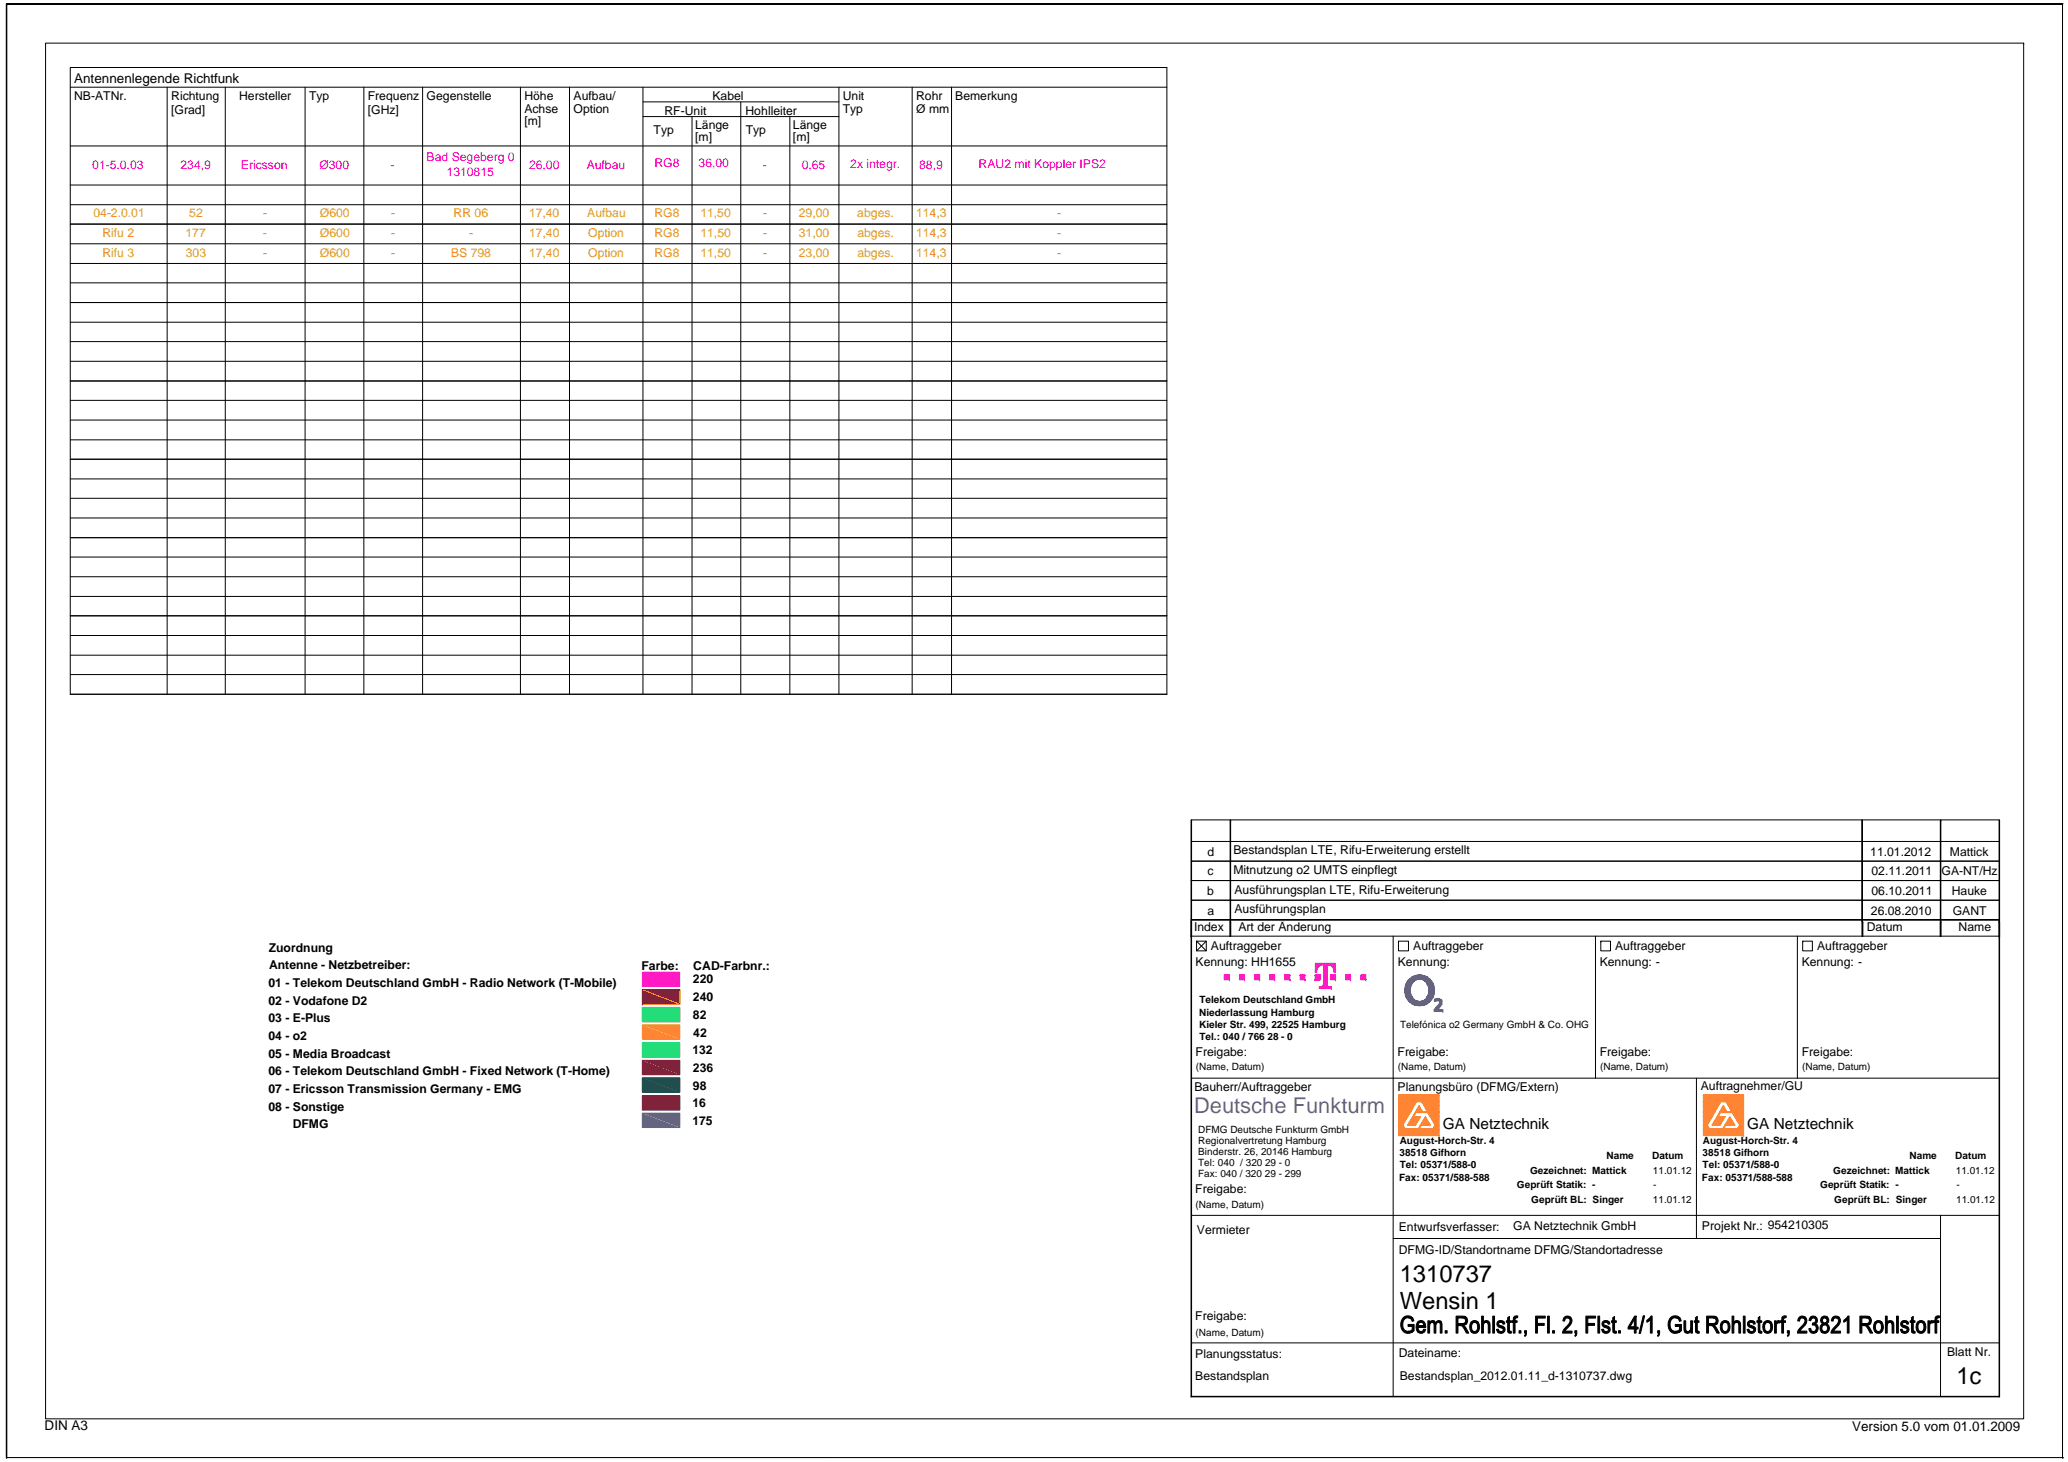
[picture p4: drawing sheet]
<svg xmlns="http://www.w3.org/2000/svg" width="420mm" height="297mm" viewBox="0 0 420 297" stroke-linecap="round" stroke-linejoin="round" font-family="sans-serif">
<defs><g id="words">
<g font-size="4.8">
<text x="284.4" y="260.5">1310737</text>
<text x="284.4" y="265.9">Wensin 1</text>
<text x="397.5" y="281.1">1c</text>
</g>
<text font-size="4.4" fill="#5c5cb8" x="242.6" y="226.2">Deutsche Funkturm</text>
<g font-size="3.1">
<text x="293.1" y="229.4">GA Netztechnik</text>
<text x="355" y="229.4">GA Netztechnik</text>
</g>
<g font-size="2.7">
<text x="15" y="16.8">Antennenlegende Richtfunk</text>
<text x="9.1" y="290.5">DIN A3</text>
<text x="376.3" y="290.6">Version 5.0 vom 01.01.2009</text>
</g>
<g font-size="2.5">
<text x="15" y="20.3">NB-ATNr.</text>
<text x="34.8" y="23.2">[Grad]</text>
<text x="34.8" y="20.3">Richtung</text>
<text x="48.6" y="20.3">Hersteller</text>
<text x="62.8" y="20.3">Typ</text>
<text x="74.7" y="20.3">Frequenz</text>
<text x="74.7" y="23.2">[GHz]</text>
<text x="86.7" y="20.3">Gegenstelle</text>
<text x="106.5" y="22.9">Achse</text>
<text x="106.5" y="20.3">Höhe</text>
<text x="116.5" y="22.9">Option</text>
<text x="116.5" y="20.3">Aufbau/</text>
<text x="135" y="23.3">RF-Unit</text>
<text x="144.7" y="20.3">Kabel</text>
<text x="151.5" y="23.3">Hohlleiter</text>
<text x="171.2" y="22.9">Typ</text>
<text x="171.2" y="20.3">Unit</text>
<text x="186.1" y="22.9">Ø mm</text>
<text x="186.1" y="20.3">Rohr</text>
<text x="194.1" y="20.3">Bemerkung</text>
<text x="106.5" y="25.5">[m]</text>
<text x="132.8" y="27.3">Typ</text>
<text x="141.2" y="28.7">[m]</text>
<text x="141.2" y="26.1">Länge</text>
<text x="151.5" y="27.3">Typ</text>
<text x="161.1" y="28.7">[m]</text>
<text x="161.1" y="26.1">Länge</text>
<text x="245.3" y="173.8">d</text>
<text x="250.6" y="173.6">Bestandsplan LTE, Rifu-Erweiterung erstellt</text>
<text x="380" y="173.8">11.01.2012</text>
<text x="396.2" y="173.8">Mattick</text>
<text x="245.3" y="177.8">c</text>
<text x="250.6" y="177.6">Mitnutzung o2 UMTS einpflegt</text>
<text x="380.2" y="177.8">02.11.2011</text>
<text x="394.4" y="177.8">GA-NT/Hz</text>
<text x="245.3" y="181.8">b</text>
<text x="245.3" y="185.8">a</text>
<text x="250.8" y="185.6">Ausführungsplan</text>
<text x="250.8" y="181.6">Ausführungsplan LTE, Rifu-Erweiterung</text>
<text x="380.1" y="185.8">26.08.2010</text>
<text x="380.2" y="181.8">06.10.2011</text>
<text x="396.6" y="181.8">Hauke</text>
<text x="396.7" y="185.8">GANT</text>
<text x="242.6" y="189.1">Index</text>
<text x="251.6" y="189.1">Art der Änderung</text>
<text x="379.3" y="189.1">Datum</text>
<text x="397.9" y="189.1">Name</text>
<text x="54.6" y="193.3">Zuordnung</text>
<text x="54.7" y="197">Antenne - Netzbetreiber:</text>
<text x="130.3" y="197.1">Farbe:</text>
<text x="140.9" y="197.1">CAD-Farbnr.:</text>
<text x="242.9" y="196.3">Kennung: HH1655</text>
<text x="246" y="193.1">Auftraggeber</text>
<text x="284" y="196.3">Kennung:</text>
<text x="287.1" y="193.1">Auftraggeber</text>
<text x="325" y="196.3">Kennung: -</text>
<text x="328.1" y="193.1">Auftraggeber</text>
<text x="366.1" y="196.3">Kennung: -</text>
<text x="369.2" y="193.1">Auftraggeber</text>
<text x="54.5" y="200.5">01 - Telekom Deutschland GmbH - Radio Network (T-Mobile)</text>
<text x="140.8" y="199.8">220</text>
<text x="140.8" y="203.4">240</text>
<text x="54.5" y="204.1">02 - Vodafone D2</text>
<text x="54.5" y="207.7">03 - E-Plus</text>
<text x="140.8" y="207">82</text>
<text x="54.5" y="211.3">04 - o2</text>
<text x="54.5" y="214.9">05 - Media Broadcast</text>
<text x="140.7" y="214.2">132</text>
<text x="140.9" y="210.6">42</text>
<text x="242.9" y="214.6">Freigabe:</text>
<text x="283.9" y="214.6">Freigabe:</text>
<text x="325" y="214.6">Freigabe:</text>
<text x="366.1" y="214.6">Freigabe:</text>
<text x="54.5" y="218.5">06 - Telekom Deutschland GmbH - Fixed Network (T-Home)</text>
<text x="140.8" y="217.8">236</text>
<text x="140.8" y="221.4">98</text>
<text x="242.7" y="221.6">Bauherr/Auftraggeber</text>
<text x="283.9" y="221.6">Planungsbüro (DFMG/Extern)</text>
<text x="345.5" y="221.5">Auftragnehmer/GU</text>
<text x="54.5" y="222.1">07 - Ericsson Transmission Germany - EMG</text>
<text x="54.5" y="225.7">08 - Sonstige</text>
<text x="140.7" y="225">16</text>
<text x="59.5" y="229.3">DFMG</text>
<text x="140.7" y="228.6">175</text>
<text x="242.9" y="242.4">Freigabe:</text>
<text x="243.2" y="250.8">Vermieter</text>
<text x="284.2" y="250">Entwurfsverfasser:</text>
<text x="307.4" y="250">GA Netztechnik GmbH</text>
<text x="345.8" y="250">Projekt Nr.: 954210305</text>
<text x="284.2" y="254.9">DFMG-ID/Standortname DFMG/Standortadresse</text>
<text x="242.9" y="268.3">Freigabe:</text>
<text x="242.9" y="276">Planungsstatus:</text>
<text x="284.2" y="275.7">Dateiname:</text>
<text x="395.6" y="275.6">Blatt Nr.</text>
<text x="242.9" y="280.4">Bestandsplan</text>
<text x="284.4" y="280.5">Bestandsplan_2012.01.11_d-1310737.dwg</text>
</g>
<g font-size="2.5" fill="#ff00bf">
<text x="18.7" y="34.2">01-5.0.03</text>
<text x="36.7" y="34.2">234,9</text>
<text x="48.9" y="34.2">Ericsson</text>
<text x="64.9" y="34.2">Ø300</text>
<text x="79.4" y="34.2">-</text>
<text x="86.7" y="32.7">Bad Segeberg 0</text>
<text x="90.7" y="35.7">1310815</text>
<text x="107.5" y="34.2">26,00</text>
<text x="119.2" y="34.2">Aufbau</text>
<text x="133" y="33.9">RG8</text>
<text x="141.9" y="33.9">36,00</text>
<text x="155" y="34.2">-</text>
<text x="162.9" y="34.2">0,65</text>
<text x="172.7" y="34.1">2x integr.</text>
<text x="186.8" y="34.2">88,9</text>
<text x="198.8" y="34.2">RAU2 mit Koppler IPS2</text>
</g>
<g font-size="2.5" fill="#dda500">
<text x="19" y="44.2">04-2.0.01</text>
<text x="38.5" y="44.2">52</text>
<text x="53.4" y="44.2">-</text>
<text x="65" y="44.2">Ø600</text>
<text x="79.5" y="44.2">-</text>
<text x="92.2" y="44.2">RR 06</text>
<text x="107.5" y="44.2">17,40</text>
<text x="119.3" y="44.2">Aufbau</text>
<text x="133" y="44.2">RG8</text>
<text x="142.3" y="44.2">11,50</text>
<text x="155.1" y="44.2">-</text>
<text x="162.3" y="44.2">29,00</text>
<text x="174.2" y="44.2">abges.</text>
<text x="186.1" y="44.2">114,3</text>
<text x="214.8" y="44.2">-</text>
<text x="20.8" y="48.2">Rifu 2</text>
<text x="20.8" y="52.2">Rifu 3</text>
<text x="37.7" y="48.2">177</text>
<text x="37.7" y="52.2">303</text>
<text x="53.4" y="48.2">-</text>
<text x="53.4" y="52.2">-</text>
<text x="65" y="48.2">Ø600</text>
<text x="65" y="52.2">Ø600</text>
<text x="79.5" y="48.2">-</text>
<text x="79.5" y="52.2">-</text>
<text x="91.7" y="52.2">BS 798</text>
<text x="95.3" y="48.2">-</text>
<text x="107.5" y="48.2">17,40</text>
<text x="107.5" y="52.2">17,40</text>
<text x="119.5" y="48.2">Option</text>
<text x="119.5" y="52.2">Option</text>
<text x="133" y="48.2">RG8</text>
<text x="133" y="52.2">RG8</text>
<text x="142.3" y="48.2">11,50</text>
<text x="142.3" y="52.2">11,50</text>
<text x="155.1" y="52.2">-</text>
<text x="155.1" y="48.2">-</text>
<text x="162.3" y="52.2">23,00</text>
<text x="162.3" y="48.2">31,00</text>
<text x="174.2" y="48.2">abges.</text>
<text x="174.2" y="52.2">abges.</text>
<text x="186.1" y="48.2">114,3</text>
<text x="186.1" y="52.2">114,3</text>
<text x="214.8" y="52.2">-</text>
<text x="214.8" y="48.2">-</text>
</g>
<g font-size="2">
<text x="243.7" y="203.8">Telekom Deutschland GmbH</text>
<text x="243.6" y="206.4">Niederlassung Hamburg</text>
<text x="243.6" y="208.8">Kieler Str. 499, 22525 Hamburg</text>
<text x="284.4" y="208.8">Telefónica o2 Germany GmbH &amp; Co. OHG</text>
<text x="243.7" y="211.3">Tel.: 040 / 766 28 - 0</text>
<text x="243" y="217.3">(Name, Datum)</text>
<text x="284" y="217.3">(Name, Datum)</text>
<text x="325.1" y="217.3">(Name, Datum)</text>
<text x="366.1" y="217.3">(Name, Datum)</text>
<text x="243.4" y="230.2">DFMG Deutsche Funkturm GmbH</text>
<text x="243.4" y="232.4">Regionalvertretung Hamburg</text>
<text x="284.4" y="232.5">August-Horch-Str. 4</text>
<text x="346" y="232.5">August-Horch-Str. 4</text>
<text x="243.4" y="234.7">Binderstr. 26, 20146 Hamburg</text>
<text x="243.4" y="236.9">Tel: 040 / 320 29 - 0</text>
<text x="243.4" y="239.2">Fax: 040 / 320 29 - 299</text>
<text x="284.3" y="239.9">Fax: 05371/588-588</text>
<text x="284.3" y="234.9">38518 Gifhorn</text>
<text x="284.4" y="237.4">Tel: 05371/588-0</text>
<text x="310.9" y="238.5">Gezeichnet: Mattick</text>
<text x="326.4" y="235.5">Name</text>
<text x="335.7" y="235.5">Datum</text>
<text x="335.8" y="238.6">11.01.12</text>
<text x="345.8" y="239.9">Fax: 05371/588-588</text>
<text x="345.9" y="234.9">38518 Gifhorn</text>
<text x="345.9" y="237.4">Tel: 05371/588-0</text>
<text x="372.5" y="238.5">Gezeichnet: Mattick</text>
<text x="388" y="235.5">Name</text>
<text x="397.2" y="235.5">Datum</text>
<text x="397.4" y="238.6">11.01.12</text>
<text x="242.9" y="245.5">(Name, Datum)</text>
<text x="308.2" y="241.4">Geprüft Statik: -</text>
<text x="311.1" y="244.4">Geprüft BL: Singer</text>
<text x="335.8" y="244.5">11.01.12</text>
<text x="335.9" y="241.5">-</text>
<text x="369.8" y="241.4">Geprüft Statik: -</text>
<text x="372.7" y="244.4">Geprüft BL: Singer</text>
<text x="397.4" y="244.5">11.01.12</text>
<text x="397.5" y="241.5">-</text>
<text x="242.9" y="271.4">(Name, Datum)</text>
</g>
</g></defs>
<g fill="#000">
<path d="M242 187.3h.1zM249.9 187.3h.1zM378.3 187.3h.1zM394.2 187.3h.1zM406.2 187.3h.1z"/>
<path d="M242 190.2h.1z" fill-rule="evenodd"/>
<path d="M242 190.2h.1z" fill-rule="evenodd"/>
<path d="M249.9 190.2h.1z" fill-rule="evenodd"/>
<path d="M249.9 190.2h.1z" fill-rule="evenodd"/>
<path d="M378.3 190.2h.1z" fill-rule="evenodd"/>
<path d="M378.3 190.2h.1z" fill-rule="evenodd"/>
<path d="M394.2 190.2h.1z" fill-rule="evenodd"/>
<path d="M394.2 190.2h.1z" fill-rule="evenodd"/>
<path d="M406.2 190.2h.1z" fill-rule="evenodd"/>
</g>
<g fill="none" stroke="#000" stroke-width=".2">
<path d="M242 187.3h.1v2.9h-.1zM242 190.2h.1v93.6h-.1zM242 187.3v96.5M242.1 190.2h.1M242 190.2h164.2M242.1 187.3h.1M243.1 191.2h2v2h-2zM243.1 191.2h.1M249.9 190.2h.1M249.9 187.3h.1v2.9h-.1zM249.9 187.3h.1M250 187.3h.1"/>
<path d="M250 187.3v2.9M283.1 190.2v93.6M284.1 191.2h2.1v2h-2.1zM284.1 191.2h.1M324.2 190.2v28.9M325.2 191.2h2v2h-2zM325.2 191.2h.1M365.2 190.2v28.9M366.3 191.2h1.9v2h-1.9zM366.3 191.2h.1M378.3 187.3h.1v2.9h-.1zM378.3 190.2h.1"/>
<path d="M378.4 187.3h-.1M378.4 187.3h.1M378.4 187.3v2.9M394.2 187.3h.1v2.9h-.1zM394.2 190.2h.1M394.2 187.3l.1 2.9M394.3 187.3h.1M406.2 190.2h.1v93.6h-.1zM406.2 187.3h.1v2.9h-.1zM406.2 190.2h.1M406.2 187.3l.1 96.5M406.2 187.3h.1"/>
<path d="M242 219.1h164.2M344.7 219.1v32.5M242 246.9h164.2M283.1 251.6h111.2M394.3 246.9v36.9M242 272.8h164.2M242 283.7h164.2v.1h-164.2zM242 283.7h164.2"/>
</g>
<g fill="#000" stroke="#000" stroke-width=".2">
<path d="M285 267.8a1.36 1.36 0 0 1 2-.1h-.9a1.48 1.48 0 0 0-.7 2.6l.5 .2 1.1 .1a1.59 1.59 0 0 1-1.9-.1 1.59 1.59 0 0 1-.5-1.8z" fill-rule="evenodd"/>
<path d="M286.1 267.7h.9l.3 .7-.4 .1-.1-.4z" fill-rule="evenodd"/>
<path d="M286.1 269.1h1.2v1.3l-.3 .2-.9-.1 .8-.3v-.7h-.8z" fill-rule="evenodd"/>
<path d="M288 268.6h.7l-.4 .2-.2 .6 1.6 .1v.1v.1h-1.6l.2 .6 .4 .3h-.7a1.82 1.82 0 0 1 0-2z" fill-rule="evenodd"/>
<path d="M288 268.6a.96 .96 0 0 1 1.1-.2 .96 .96 0 0 1 .6 1.1l-1.6-.1h1.2l-.1-.5-.4-.3z" fill-rule="evenodd"/>
<path d="M288 270.6h.7l.4-.2 .2-.4 .4 .1a.96 .96 0 0 1-.7 .8 .96 .96 0 0 1-1-.3z" fill-rule="evenodd"/>
<path d="M290.1 268.4h.3v.3l.3 .1-.2 .7v1.3h-.4z" fill-rule="evenodd"/>
<path d="M290.7 268.4l.4-.1 .4 .1-.8 .4-.3-.1z" fill-rule="evenodd"/>
<path d="M291 268.6l.5-.2 .2 .3-.4 .1z" fill-rule="evenodd"/>
<path d="M291.3 268.8l.4-.1 .3-.3 .3-.1 .5 .2-.9 .3-.2 .4v1.6h-.3z" fill-rule="evenodd"/>
<path d="M292.2 268.6l.6-.1 .2 .4v1.9h-.4v-1.9z" fill-rule="evenodd"/>
<path d="M293.6 270.4h.4v.4h-.4z" fill-rule="evenodd"/>
<path d="M295.8 267.4l1.9 .1-.6 .3h-.9v1.1l1.8 .1a2.1 2.1 0 0 1-1.8 .3v1.5h-.4z" fill-rule="evenodd"/>
<path d="M296.7 269.3h.7l.2 .2 .8 1.3h-.5l-.6-1.1-.4-.4z" fill-rule="evenodd"/>
<path d="M297.1 267.8l.6-.3 .4 .3a1.07 1.07 0 0 1-.1 1.2l-1.8-.1h1.3l.2-.3 .1-.3-.2-.4z" fill-rule="evenodd"/>
<path d="M298.9 268.6a.95 .95 0 0 1 1.4 0h-.7a1.03 1.03 0 0 0-.6 1 1.03 1.03 0 0 0 .6 1h-.7l-.2-.4v-1.1z" fill-rule="evenodd"/>
<path d="M299.6 268.6h.7a1.45 1.45 0 0 1-.7 2.3l-.4-.1-.3-.2h.7a1.05 1.05 0 0 0 .6-1 1.05 1.05 0 0 0-.6-1z" fill-rule="evenodd"/>
<path d="M301 267.4h.4v1.2h.5l-.5 .4v1.8h-.4z" fill-rule="evenodd"/>
<path d="M301.4 268.6a.74 .74 0 0 1 1.3 .1v2.1h-.3l-.1-2z" fill-rule="evenodd"/>
<path d="M303.3 267.4h.3v3.4h-.3z" fill-rule="evenodd"/>
<path d="M304 270.1l.4-.1 .2 .4 .4 .2-.7 .1z" fill-rule="evenodd"/>
<path d="M304.3 268.5l.3-.2a.89 .89 0 0 1 1 .3l-1 .1-.1 .3a.95 .95 0 0 0 .9 .5 .83 .83 0 0 1 .2 1.2 .83 .83 0 0 1-1.3 0l1-.3 .1-.2-.1-.3-.3-.1a.85 .85 0 0 1-.8-1.1z" fill-rule="evenodd"/>
<path d="M304.9 268.6h.7l.1 .4h-.3l-.2-.2z" fill-rule="evenodd"/>
<path d="M306.3 267.7l.4-.2v.9h.3v.3h-.3v1.7l.2 .1-.5 .1-.1-1.9h-.3v-.3h.3z" fill-rule="evenodd"/>
<path d="M306.4 270.6l.6-.1 .1 .3h-.6z" fill-rule="evenodd"/>
<path d="M307.5 267.7h.6l-.2 .1-.1 .6h.4v.3h-.4v2.1h-.3v-2.1h-.4v-.3h.4z" fill-rule="evenodd"/>
<path d="M307.7 267.4h.7l-.1 .3h-.8z" fill-rule="evenodd"/>
<path d="M308.6 270.4h.4v.4h-.4z" fill-rule="evenodd"/>
<path d="M309.7 270.4h.4v.9l-.3 .2-.1-.1 .3-.6h-.3z" fill-rule="evenodd"/>
<path d="M312 267.4h2v.4h-1.6v1.1h1.3v.4h-1.3v1.5h-.4z" fill-rule="evenodd"/>
<path d="M314.4 267.4h.4v3.4h-.4z" fill-rule="evenodd"/>
<path d="M315.4 270.4h.4v.4h-.4z" fill-rule="evenodd"/>
<path d="M317.8 267.6a.97 .97 0 0 1 1.3 .1l-1 .2-.2 .5h-.4z" fill-rule="evenodd"/>
<path d="M318.5 267.7h.6a1.52 1.52 0 0 1-.6 2.1l-.5 .6h1.4v.4h-2l.3-.6 1.1-1.3 .2-.5-.1-.5z" fill-rule="evenodd"/>
<path d="M320 270.4h.4l-.1 .9-.3 .2-.1-.1 .3-.6h-.2z" fill-rule="evenodd"/>
<path d="M322.2 267.4h2v.4h-1.6v1.1h1.4v.4h-1.4v1.5h-.4z" fill-rule="evenodd"/>
<path d="M324.6 267.4h.4v3.4h-.4z" fill-rule="evenodd"/>
<path d="M325.4 270.1l.4-.1 .1 .4 .4 .2-.6 .1z" fill-rule="evenodd"/>
<path d="M325.7 268.5l.2-.2a.89 .89 0 0 1 1.1 .3l-1.1 .1-.1 .3a.94 .94 0 0 0 .9 .5 .82 .82 0 0 1 .2 1.2 .82 .82 0 0 1-1.2 0l1-.3 .1-.2-.1-.3-.4-.1a.85 .85 0 0 1-.8-1.1z" fill-rule="evenodd"/>
<path d="M326.3 268.6h.7l.1 .4h-.4l-.1-.2z" fill-rule="evenodd"/>
<path d="M327.7 267.7l.3-.2v.9h.4v.3h-.4v1.7l.2 .1-.5 .1v-1.9h-.3v-.3h.3z" fill-rule="evenodd"/>
<path d="M327.7 270.6l.7-.1v.3h-.5z" fill-rule="evenodd"/>
<path d="M328.8 270.4h.4v.4h-.4z" fill-rule="evenodd"/>
<path d="M332.1 267.4h.3l-1.3 2.2h1.7v.4h-.4v.8h-.3v-.8h-1.3v-.4z" fill-rule="evenodd"/>
<path d="M332.4 267.4v2.2h-1.3h1v-1.5z" fill-rule="evenodd"/>
<path d="M333.9 267.3h.2l-.8 3.6h-.3z" fill-rule="evenodd"/>
<path d="M334.6 268.2l.4-.2 .3 .1-.7 .5z" fill-rule="evenodd"/>
<path d="M335.4 267.4h.3v3.4h-.4v-2.7l-.3-.1z" fill-rule="evenodd"/>
<path d="M336.8 270.4h.4l-.1 .9-.2 .2-.1-.1 .2-.6h-.2z" fill-rule="evenodd"/>
<path d="M339.5 267.7a1.38 1.38 0 0 1 1.8 0h-.9a1.46 1.46 0 0 0-1.1 1.3 1.46 1.46 0 0 0 .9 1.5l1.1 .1a1.5 1.5 0 0 1-1.6 .1 1.5 1.5 0 0 1-.8-1.4l.2-1.2z" fill-rule="evenodd"/>
<path d="M340.4 267.7h.9l.3 .7-.4 .1a.87 .87 0 0 0-.8-.8z" fill-rule="evenodd"/>
<path d="M340.4 269.1h1.2v1.3l-.3 .2-.9-.1 .8-.3v-.7h-.8z" fill-rule="evenodd"/>
<path d="M342.1 268.4h.4v1.8l.4 .4h-.6l-.2-.3z" fill-rule="evenodd"/>
<path d="M342.3 270.6l1.2-.1a.73 .73 0 0 1-1.2 .1z" fill-rule="evenodd"/>
<path d="M343.5 268.4h.4v2.4h-.4v-.3l-.3-.1 .2-.2 .1-.5z" fill-rule="evenodd"/>
<path d="M344.5 267.7l.3-.2v.9h.4v.3h-.4l.1 1.7 .1 .1-.5 .1v-1.9h-.3v-.3h.3z" fill-rule="evenodd"/>
<path d="M344.5 270.6l.7-.1 .1 .3h-.6z" fill-rule="evenodd"/>
<path d="M346.7 267.4l1.9 .1-.5 .3h-1v1.1l1.8 .1a2.1 2.1 0 0 1-1.8 .3v1.5h-.4z" fill-rule="evenodd"/>
<path d="M347.6 269.3h.7l.2 .2 .8 1.3h-.5l-.6-1.1-.4-.4z" fill-rule="evenodd"/>
<path d="M348.1 267.8l.5-.3 .4 .3a1.07 1.07 0 0 1-.1 1.2l-1.8-.1h1.3l.2-.3 .1-.3-.2-.4z" fill-rule="evenodd"/>
<path d="M349.8 268.6a.93 .93 0 0 1 1.4 0h-.7a1.03 1.03 0 0 0-.6 1 1.03 1.03 0 0 0 .6 1h-.7l-.2-.4v-1.1z" fill-rule="evenodd"/>
<path d="M350.5 268.6h.7a1.42 1.42 0 0 1-.7 2.3l-.7-.3h.7a1.05 1.05 0 0 0 .6-1 1.05 1.05 0 0 0-.6-1z" fill-rule="evenodd"/>
<path d="M351.9 267.4h.4v1.2h.5l-.5 .4v1.8h-.4z" fill-rule="evenodd"/>
<path d="M352.3 268.6a.76 .76 0 0 1 1.3 .1v2.1h-.3l-.1-2z" fill-rule="evenodd"/>
<path d="M354.2 267.4h.4v3.4h-.4z" fill-rule="evenodd"/>
<path d="M355 270.1l.3-.1 .2 .4 .4 .2-.7 .1z" fill-rule="evenodd"/>
<path d="M355.3 268.5l.2-.2a.89 .89 0 0 1 1 .3l-1 .1-.1 .3a.94 .94 0 0 0 .9 .5 .82 .82 0 0 1 .2 1.2 .82 .82 0 0 1-1.3 0l1-.3 .2-.2-.2-.3-.3-.1a.79 .79 0 0 1-.8-.5 .79 .79 0 0 1 .2-.8z" fill-rule="evenodd"/>
<path d="M355.8 268.6h.7l.1 .4h-.3l-.2-.2z" fill-rule="evenodd"/>
<path d="M357.2 267.7l.4-.2v.9h.3v.3h-.3v1.7l.2 .1-.5 .1-.1-1.9h-.3v-.3h.3z" fill-rule="evenodd"/>
<path d="M357.3 270.6l.6-.1 .1 .3h-.6z" fill-rule="evenodd"/>
<path d="M358.5 268.6a.95 .95 0 0 1 1.4 0h-.8a1.03 1.03 0 0 0-.6 1 1.03 1.03 0 0 0 .6 1h-.7l-.2-.4v-1.1z" fill-rule="evenodd"/>
<path d="M359.1 268.6h.8a1.43 1.43 0 0 1-.8 2.3l-.7-.3h.7a1.05 1.05 0 0 0 .7-1 1.05 1.05 0 0 0-.7-1z" fill-rule="evenodd"/>
<path d="M360.5 268.4h.4v.3h.4l-.3 .3-.1 1.8h-.4z" fill-rule="evenodd"/>
<path d="M361.1 268.4l.2-.1 .4 .1-.1 .4-.7-.1z" fill-rule="evenodd"/>
<path d="M362 267.7h.7l-.3 .1v.6h.4v.3h-.4v2.1h-.4v-2.1h-.3v-.3h.3z" fill-rule="evenodd"/>
<path d="M362.2 267.4h.7v.3h-.9z" fill-rule="evenodd"/>
<path d="M363.1 270.4h.4v.9l-.3 .2-.1-.1 .3-.6h-.3z" fill-rule="evenodd"/>
<path d="M365.5 267.6a.97 .97 0 0 1 1.4 .1l-1.1 .2-.2 .5h-.4z" fill-rule="evenodd"/>
<path d="M366.2 267.7h.7a1.51 1.51 0 0 1-.7 2.1l-.5 .6h1.4v.4h-1.9a5.2 5.2 0 0 1 1.4-2l.1-.5-.1-.4z" fill-rule="evenodd"/>
<path d="M367.8 267.6l.6 .1-.3 .2-.2 .5-.4-.1z" fill-rule="evenodd"/>
<path d="M367.5 269.9h.4l.1 .4 .4 .3h.7a.93 .93 0 0 1-1 .2 .93 .93 0 0 1-.6-.9z" fill-rule="evenodd"/>
<path d="M368.2 268.8l.7 .2-.7 .2z" fill-rule="evenodd"/>
<path d="M367.8 267.6a.86 .86 0 0 1 1.3 .1 .86 .86 0 0 1-.2 1.3l-.6-.2 .4-.1 .2-.4-.1-.4z" fill-rule="evenodd"/>
<path d="M368.5 269.2l.4-.2 .4 .3a1.19 1.19 0 0 1-.2 1.3h-.7l.4-.2a.85 .85 0 0 0 .1-1.1z" fill-rule="evenodd"/>
<path d="M369.9 269.3l.3-.3 .5 .2-.4 .2a.78 .78 0 0 0 .1 1.1l.3 .1h-.7a1.23 1.23 0 0 1-.1-1.3z" fill-rule="evenodd"/>
<path d="M370.1 267.6a.87 .87 0 0 1 1.2 0l-.9 .3-.1 .3 .1 .4 .3 .2a1.02 1.02 0 0 1 .9 1.4 1.02 1.02 0 0 1-1.6 .4l1.1-.2a.85 .85 0 0 0 .1-1l-1-.4h.1a.83 .83 0 0 1-.2-1.4z" fill-rule="evenodd"/>
<path d="M370.7 267.7l.6-.1a.86 .86 0 0 1-.2 1.4l-.4-.2 .4-.2 .1-.3-.1-.4z" fill-rule="evenodd"/>
<path d="M372.4 267.6a.97 .97 0 0 1 1.3 .1l-1.1 .2-.2 .5h-.3z" fill-rule="evenodd"/>
<path d="M373 267.7h.7a1.52 1.52 0 0 1-.6 2.1l-.6 .6h1.4v.4h-1.9l.2-.6 1.2-1.3 .2-.5-.2-.5z" fill-rule="evenodd"/>
<path d="M374.6 268.2l.4-.2 .3 .1-.7 .5z" fill-rule="evenodd"/>
<path d="M375.4 267.4h.3v3.4h-.4v-2.7l-.3-.1z" fill-rule="evenodd"/>
<path d="M377.9 267.4l1.9 .1-.6 .3h-.9v1.1l1.7 .1a2.08 2.08 0 0 1-1.7 .3v1.5h-.4z" fill-rule="evenodd"/>
<path d="M378.7 269.3h.7l.2 .2 .9 1.3h-.5l-.7-1.1-.4-.4z" fill-rule="evenodd"/>
<path d="M379.2 267.8l.6-.3 .3 .3a1.07 1.07 0 0 1-.1 1.2l-1.7-.1h1.2l.2-.3 .1-.3-.1-.4z" fill-rule="evenodd"/>
<path d="M381 268.6a.95 .95 0 0 1 1.4 0h-.8a1.03 1.03 0 0 0-.6 1 1.03 1.03 0 0 0 .6 1h-.7a1.86 1.86 0 0 1 .1-2z" fill-rule="evenodd"/>
<path d="M381.6 268.6h.8a1.45 1.45 0 0 1-.7 2.3l-.5-.1-.3-.2h.7a1.05 1.05 0 0 0 .7-1 1.05 1.05 0 0 0-.7-1z" fill-rule="evenodd"/>
<path d="M383.1 267.4h.3v1.2h.6l-.5 .4-.1 1.8h-.3z" fill-rule="evenodd"/>
<path d="M383.4 268.6a.74 .74 0 0 1 1.3 .1l.1 2.1h-.4l-.1-2z" fill-rule="evenodd"/>
<path d="M385.3 267.4h.4v3.4h-.4z" fill-rule="evenodd"/>
<path d="M386.1 270.1l.3-.1 .2 .4 .4 .2-.6 .1z" fill-rule="evenodd"/>
<path d="M386.4 268.5l.2-.2a.89 .89 0 0 1 1.1 .3l-1.1 .1-.1 .3a.86 .86 0 0 0 .9 .5 .83 .83 0 0 1 .2 1.2 .83 .83 0 0 1-1.2 0l1-.3 .1-.2-.1-.3-.4-.1a.85 .85 0 0 1-.8-1.1z" fill-rule="evenodd"/>
<path d="M387 268.6h.7l.1 .4h-.4l-.1-.2z" fill-rule="evenodd"/>
<path d="M388.4 267.7l.3-.2v.9h.4v.3h-.4v1.7l.2 .1-.5 .1v-1.9h-.3v-.3h.3z" fill-rule="evenodd"/>
<path d="M388.4 270.6l.7-.1v.3h-.6z" fill-rule="evenodd"/>
<path d="M389.6 268.6a.93 .93 0 0 1 1.4 0h-.7a1.05 1.05 0 0 0-.6 1 1.05 1.05 0 0 0 .6 1h-.7a1.81 1.81 0 0 1 0-2z" fill-rule="evenodd"/>
<path d="M390.3 268.6h.7a1.45 1.45 0 0 1-.7 2.3l-.4-.1-.3-.2h.7a1.05 1.05 0 0 0 .6-1 1.05 1.05 0 0 0-.6-1z" fill-rule="evenodd"/>
<path d="M391.7 268.4h.3v.3h.5l-.4 .3v1.8h-.4z" fill-rule="evenodd"/>
<path d="M392.2 268.4l.3-.1 .3 .1-.1 .4-.7-.1z" fill-rule="evenodd"/>
<path d="M393.2 267.7h.6l-.2 .1-.1 .6h.4v.3h-.4v2.1h-.4v-2.1h-.3v-.3h.3z" fill-rule="evenodd"/>
<path d="M393.4 267.4h.7l-.1 .3h-.8z" fill-rule="evenodd"/>
</g>
<path d="M284.2 222.5h8.2zM284.2 222.5h8.2" fill="none" stroke="#ff7e00" stroke-width=".2"/>
<g fill="#ff7e00">
<path d="M284.2 222.5l8.2 1.3h-8.2z"/>
<path d="M284.2 222.5h8.2v1.3z"/>
</g>
<path d="M284.2 222.5h8.2v1.3h-8.2zM284.2 223.8h.1" fill="none" stroke="#ff7e00" stroke-width=".2"/>
<path d="M287.8 223.8h1z" fill="#ff7e00"/>
<path d="M287.8 223.8h1z" fill="none" stroke="#ff7e00" stroke-width=".2"/>
<g fill="#ff7e00">
<path d="M284.2 223.8l3.2 .8h-3.2z"/>
<path d="M284.2 223.8h3.6l-.4 .8z"/>
</g>
<path d="M284.2 223.8h3.6l-.4 .8h-3.2z" fill="none" stroke="#ff7e00" stroke-width=".2"/>
<g fill="#ff7e00">
<path d="M288.8 223.8l3.6 .8h-3.1z"/>
<path d="M288.8 223.8h3.6v.8z"/>
</g>
<path d="M288.8 223.8h3.6v.8h-3.1z" fill="none" stroke="#ff7e00" stroke-width=".2"/>
<g fill="#ff7e00">
<path d="M284.2 224.6l2.5 1.2h-2.5z"/>
<path d="M284.2 224.6h3.2l-.7 1.2z"/>
</g>
<path d="M284.2 224.6h3.2l-.7 1.2h-2.5z" fill="none" stroke="#ff7e00" stroke-width=".2"/>
<path d="M288.3 224.6l.7 1.2h-1.4z" fill="#ff7e00"/>
<path d="M288.3 224.6l.7 1.2h-1.4z" fill="none" stroke="#ff7e00" stroke-width=".2"/>
<g fill="#ff7e00">
<path d="M289.3 224.6l3.1 1.2h-2.4z"/>
<path d="M289.3 224.6h3.1v1.2z"/>
</g>
<path d="M289.3 224.6h3.1v1.2h-2.4z" fill="none" stroke="#ff7e00" stroke-width=".2"/>
<path d="M289 225.8h1z" fill="#ff7e00"/>
<path d="M284.2 225.9h2.5M284.2 225.8h2.5l-.2 .2h-2.3zM287.5 225.9h4.9M287.6 225.8h4.8v.2h-4.9zM287.7 226h2.3zM287.7 226h2.3M289 225.8h1z" fill="none" stroke="#ff7e00" stroke-width=".2"/>
<g fill="#ff7e00">
<path d="M284.2 226l1.8 .9h-1.8z"/>
<path d="M284.2 226h2.3l-.5 .9z"/>
</g>
<path d="M284.2 226h2.3l-.5 .9h-1.8z" fill="none" stroke="#ff7e00" stroke-width=".2"/>
<g fill="#ff7e00">
<path d="M287.5 226l-.3 .9h-.2z"/>
<path d="M287.5 226h.2l-.5 .9z"/>
</g>
<path d="M287.5 226h.2l-.5 .9h-.2z" fill="none" stroke="#ff7e00" stroke-width=".2"/>
<g fill="#ff7e00">
<path d="M290 226l2.4 .9h-1.9z"/>
<path d="M290 226h2.4v.9z"/>
</g>
<path d="M290 226h2.4v.9h-1.9z" fill="none" stroke="#ff7e00" stroke-width=".2"/>
<path d="M287.2 226.9h1.4z" fill="#ff7e00"/>
<path d="M287.2 226.9h1.4z" fill="none" stroke="#ff7e00" stroke-width=".2"/>
<g fill="#ff7e00">
<path d="M284.2 226.9l.8 1.7h-.8z"/>
<path d="M284.2 226.9h1.8l-1 1.7z"/>
</g>
<path d="M284.2 226.9h1.8l-1 1.7h-.8z" fill="none" stroke="#ff7e00" stroke-width=".2"/>
<g fill="#ff7e00">
<path d="M287 226.9l.6 1.7h-1.6z"/>
<path d="M287 226.9h1.6l-1 1.7z"/>
</g>
<path d="M287 226.9h1.6l-1 1.7h-1.6z" fill="none" stroke="#ff7e00" stroke-width=".2"/>
<path d="M289.6 226.9l1 1.7h-2z" fill="#ff7e00"/>
<path d="M289.6 226.9l1 1.7h-2z" fill="none" stroke="#ff7e00" stroke-width=".2"/>
<g fill="#ff7e00">
<path d="M290.5 226.9l1.9 1.7h-.8z"/>
<path d="M290.5 226.9h1.9v1.7z"/>
</g>
<path d="M290.5 226.9h1.9v1.7h-.8z" fill="none" stroke="#ff7e00" stroke-width=".2"/>
<path d="M286 228.6h1.6z" fill="#ff7e00"/>
<path d="M286 228.6h1.6z" fill="none" stroke="#ff7e00" stroke-width=".2"/>
<path d="M288.8 228.6h1.8z" fill="#ff7e00"/>
<path d="M288.8 228.6h1.8z" fill="none" stroke="#ff7e00" stroke-width=".2"/>
<g fill="#ff7e00">
<path d="M284.2 228.6l1.3 .8h-1.3z"/>
<path d="M284.2 228.6h.8l.5 .8z"/>
</g>
<path d="M284.2 228.6h.8l.5 .8h-1.3z" fill="none" stroke="#ff7e00" stroke-width=".2"/>
<g fill="#ff7e00">
<path d="M288.6 228.6l-.3 .8h-.2z"/>
<path d="M288.6 228.6h.2l-.5 .8z"/>
</g>
<path d="M288.6 228.6h.2l-.5 .8h-.2z" fill="none" stroke="#ff7e00" stroke-width=".2"/>
<g fill="#ff7e00">
<path d="M291.6 228.6l.8 .8h-1.3z"/>
<path d="M291.6 228.6h.8v.8z"/>
</g>
<path d="M284.2 230.7h8.2M285.5 229.4h2.6zM285.5 229.4h2.6M288.3 229.4h2.8zM288.3 229.4h2.8M291.6 228.6h.8v.8h-1.3z" fill="none" stroke="#ff7e00" stroke-width=".2"/>
<g fill="#ff7e00">
<path d="M284.2 229.4l8.2 1.3h-8.2z"/>
<path d="M284.2 229.4h8.2v1.3z"/>
</g>
<path d="M284.2 229.4h8.2v1.3h-8.2zM292.4 230.7h.1M346.1 222.5h8.2zM346.1 222.5h8.2" fill="none" stroke="#ff7e00" stroke-width=".2"/>
<g fill="#ff7e00">
<path d="M346.1 222.5l8.2 1.3h-8.2z"/>
<path d="M346.1 222.5h8.2v1.3z"/>
</g>
<path d="M346.1 222.5h8.2v1.3h-8.2zM346.1 223.8h.1" fill="none" stroke="#ff7e00" stroke-width=".2"/>
<path d="M349.7 223.8h.9z" fill="#ff7e00"/>
<path d="M349.7 223.8h.9z" fill="none" stroke="#ff7e00" stroke-width=".2"/>
<g fill="#ff7e00">
<path d="M346.1 223.8l3.1 .8h-3.1z"/>
<path d="M346.1 223.8h3.6l-.5 .8z"/>
</g>
<path d="M346.1 223.8h3.6l-.5 .8h-3.1z" fill="none" stroke="#ff7e00" stroke-width=".2"/>
<g fill="#ff7e00">
<path d="M350.6 223.8l3.7 .8h-3.2z"/>
<path d="M350.6 223.8h3.7v.8z"/>
</g>
<path d="M350.6 223.8h3.7v.8h-3.2z" fill="none" stroke="#ff7e00" stroke-width=".2"/>
<g fill="#ff7e00">
<path d="M346.1 224.6l2.4 1.2h-2.4z"/>
<path d="M346.1 224.6h3.1l-.7 1.2z"/>
</g>
<path d="M346.1 224.6h3.1l-.7 1.2h-2.4z" fill="none" stroke="#ff7e00" stroke-width=".2"/>
<path d="M350.1 224.6l.7 1.2h-1.4z" fill="#ff7e00"/>
<path d="M350.1 224.6l.7 1.2h-1.4z" fill="none" stroke="#ff7e00" stroke-width=".2"/>
<g fill="#ff7e00">
<path d="M351.1 224.6l3.2 1.2h-2.5z"/>
<path d="M351.1 224.6h3.2v1.2z"/>
</g>
<path d="M351.1 224.6h3.2v1.2h-2.5z" fill="none" stroke="#ff7e00" stroke-width=".2"/>
<path d="M350.8 225.8h1z" fill="#ff7e00"/>
<path d="M346.1 225.9h2.4M346.1 225.8h2.4l-.2 .2h-2.2zM349.3 225.9h5M349.4 225.8h4.9v.2h-5zM349.6 226h2.3zM349.6 226h2.3M350.8 225.8h1z" fill="none" stroke="#ff7e00" stroke-width=".2"/>
<g fill="#ff7e00">
<path d="M346.1 226l1.8 .9h-1.8z"/>
<path d="M346.1 226h2.2l-.4 .9z"/>
</g>
<path d="M346.1 226h2.2l-.4 .9h-1.8z" fill="none" stroke="#ff7e00" stroke-width=".2"/>
<g fill="#ff7e00">
<path d="M349.3 226l-.2 .9h-.2z"/>
<path d="M349.3 226h.3l-.5 .9z"/>
</g>
<path d="M349.3 226h.3l-.5 .9h-.2z" fill="none" stroke="#ff7e00" stroke-width=".2"/>
<g fill="#ff7e00">
<path d="M351.9 226l2.4 .9h-1.9z"/>
<path d="M351.9 226h2.4v.9z"/>
</g>
<path d="M351.9 226h2.4v.9h-1.9z" fill="none" stroke="#ff7e00" stroke-width=".2"/>
<path d="M349.1 226.9h1.4z" fill="#ff7e00"/>
<path d="M349.1 226.9h1.4z" fill="none" stroke="#ff7e00" stroke-width=".2"/>
<g fill="#ff7e00">
<path d="M346.1 226.9l.8 1.7h-.8z"/>
<path d="M346.1 226.9h1.8l-1 1.7z"/>
</g>
<path d="M346.1 226.9h1.8l-1 1.7h-.8z" fill="none" stroke="#ff7e00" stroke-width=".2"/>
<g fill="#ff7e00">
<path d="M348.9 226.9l.6 1.7h-1.7z"/>
<path d="M348.9 226.9h1.6l-1 1.7z"/>
</g>
<path d="M348.9 226.9h1.6l-1 1.7h-1.7z" fill="none" stroke="#ff7e00" stroke-width=".2"/>
<path d="M351.5 226.9l1 1.7h-2.1z" fill="#ff7e00"/>
<path d="M351.5 226.9l1 1.7h-2.1z" fill="none" stroke="#ff7e00" stroke-width=".2"/>
<g fill="#ff7e00">
<path d="M352.4 226.9l1.9 1.7h-.9z"/>
<path d="M352.4 226.9h1.9v1.7z"/>
</g>
<path d="M352.4 226.9h1.9v1.7h-.9z" fill="none" stroke="#ff7e00" stroke-width=".2"/>
<path d="M347.8 228.6h1.7z" fill="#ff7e00"/>
<path d="M347.8 228.6h1.7z" fill="none" stroke="#ff7e00" stroke-width=".2"/>
<path d="M350.6 228.6h1.9z" fill="#ff7e00"/>
<path d="M350.6 228.6h1.9z" fill="none" stroke="#ff7e00" stroke-width=".2"/>
<g fill="#ff7e00">
<path d="M346.1 228.6l1.2 .8h-1.2z"/>
<path d="M346.1 228.6h.8l.4 .8z"/>
</g>
<path d="M346.1 228.6h.8l.4 .8h-1.2z" fill="none" stroke="#ff7e00" stroke-width=".2"/>
<g fill="#ff7e00">
<path d="M350.4 228.6l-.2 .8h-.3z"/>
<path d="M350.4 228.6h.2l-.4 .8z"/>
</g>
<path d="M350.4 228.6h.2l-.4 .8h-.3z" fill="none" stroke="#ff7e00" stroke-width=".2"/>
<g fill="#ff7e00">
<path d="M353.4 228.6l.9 .8h-1.4z"/>
<path d="M353.4 228.6h.9v.8z"/>
</g>
<path d="M346.1 230.7h8.2M347.3 229.4h2.6zM347.3 229.4h2.6M350.2 229.4h2.7zM350.2 229.4h2.7M353.4 228.6h.9v.8h-1.4z" fill="none" stroke="#ff7e00" stroke-width=".2"/>
<g fill="#ff7e00">
<path d="M346.1 229.4l8.2 1.3h-8.2z"/>
<path d="M346.1 229.4h8.2v1.3z"/>
</g>
<path d="M346.1 229.4h8.2v1.3h-8.2zM354.3 230.7h.1" fill="none" stroke="#ff7e00" stroke-width=".2"/>
<path d="M248.7 198.1h1.1z" fill="#f0f"/>
<path d="M248.7 198.1h1.1z" fill="none" stroke="#f0f" stroke-width=".2"/>
<g fill="#f0f">
<path d="M248.7 199.1h1.1z"/>
<path d="M248.7 198.1l1.1 1h-1.1z"/>
<path d="M248.7 198.1h1.1v1z"/>
</g>
<path d="M248.7 198.1h1.1v1h-1.1zM249.8 199.1h.1M267.2 195.7h4.1zM267.2 195.7h4.1v.3h-4.1zM267.2 196h.1M267.2 195.7h4.1" fill="none" stroke="#f0f" stroke-width=".2"/>
<path d="M267.2 195.9h4.1" fill="none" stroke="#f0f" stroke-width=".25"/>
<g fill="#f0f">
<path d="M267.2 196l1.1 .1h-1.1z"/>
<path d="M267.2 196h1.7l-.6 .1z"/>
</g>
<path d="M267.2 196h1.7l-.6 .1h-1.1z" fill="none" stroke="#f0f" stroke-width=".2"/>
<g fill="#f0f">
<path d="M268.9 196l.8 .1h-.8z"/>
<path d="M268.9 196h.8v.1z"/>
</g>
<path d="M268.9 196h.8v.1h-.8zM268.9 196.1h.1" fill="none" stroke="#f0f" stroke-width=".2"/>
<g fill="#f0f">
<path d="M269.7 196l1.6 .1z"/>
<path d="M269.7 196h1.6v.1z"/>
</g>
<path d="M269.7 196h1.6v.1z" fill="none" stroke="#f0f" stroke-width=".2"/>
<g fill="#f0f">
<path d="M267.2 196.1l.7 .3h-.7z"/>
<path d="M267.2 196.1h1.1l-.4 .3z"/>
</g>
<path d="M267.2 196.1h1.1l-.4 .3h-.7z" fill="none" stroke="#f0f" stroke-width=".2"/>
<g fill="#f0f">
<path d="M268.9 196.1l.8 .3h-.8z"/>
<path d="M268.9 196.1h.8v.3z"/>
</g>
<path d="M268.9 196.1h.8v.3h-.8zM268.9 196.4h.1" fill="none" stroke="#f0f" stroke-width=".2"/>
<g fill="#f0f">
<path d="M270.2 196.1l1.1 .3h-.6z"/>
<path d="M270.2 196.1h1.1v.3z"/>
</g>
<path d="M270.2 196.1h1.1v.3h-.6z" fill="none" stroke="#f0f" stroke-width=".2"/>
<g fill="#f0f">
<path d="M267.2 196.4l.4 .5h-.4z"/>
<path d="M267.2 196.4h.7l-.3 .5z"/>
</g>
<path d="M267.2 196.4h.7l-.3 .5h-.4z" fill="none" stroke="#f0f" stroke-width=".2"/>
<g fill="#f0f">
<path d="M268.9 196.4l.8 .5h-.8z"/>
<path d="M268.9 196.4h.8v.5z"/>
</g>
<path d="M268.9 196.4h.8v.5h-.8zM268.9 196.9h.1" fill="none" stroke="#f0f" stroke-width=".2"/>
<g fill="#f0f">
<path d="M270.7 196.4l.6 .5h-.4z"/>
<path d="M270.7 196.4h.6v.5z"/>
</g>
<path d="M270.7 196.4h.6v.5h-.4z" fill="none" stroke="#f0f" stroke-width=".2"/>
<g fill="#f0f">
<path d="M267.2 196.9l.3 .7h-.3z"/>
<path d="M267.2 196.9h.4l-.1 .7z"/>
</g>
<path d="M267.2 196.9h.4l-.1 .7h-.3z" fill="none" stroke="#f0f" stroke-width=".2"/>
<g fill="#f0f">
<path d="M268.9 196.9l.8 .7h-.8z"/>
<path d="M268.9 196.9h.8v.7z"/>
</g>
<path d="M268.9 196.9h.8v.7h-.8zM268.9 197.6h.1" fill="none" stroke="#f0f" stroke-width=".2"/>
<g fill="#f0f">
<path d="M270.9 196.9l.5 .7h-.4z"/>
<path d="M270.9 196.9h.4l.1 .7z"/>
</g>
<path d="M270.9 196.9h.4l.1 .7h-.4z" fill="none" stroke="#f0f" stroke-width=".2"/>
<path d="M267.2 197.6h.3z" fill="#f0f"/>
<path d="M267.2 197.6h.3z" fill="none" stroke="#f0f" stroke-width=".2"/>
<path d="M268.9 197.6h.8z" fill="#f0f"/>
<path d="M268.9 197.6h.8z" fill="none" stroke="#f0f" stroke-width=".2"/>
<path d="M271 197.6h.4z" fill="#f0f"/>
<path d="M271 197.6h.4z" fill="none" stroke="#f0f" stroke-width=".2"/>
<g fill="#f0f">
<path d="M268.9 197.6l.8 .5h-.8z"/>
<path d="M268.9 197.6h.8v.5z"/>
</g>
<path d="M268.9 197.6h.8v.5h-.8zM268.9 198.1h.1" fill="none" stroke="#f0f" stroke-width=".2"/>
<path d="M267.2 198.1h1.1z" fill="#f0f"/>
<path d="M267.2 198.1h1.1z" fill="none" stroke="#f0f" stroke-width=".2"/>
<g fill="#f0f">
<path d="M267.2 198.1l1.1 1h-1.1z"/>
<path d="M267.2 198.1h1.1v1z"/>
</g>
<path d="M267.2 198.1h1.1v1h-1.1zM267.2 199.1h.1" fill="none" stroke="#f0f" stroke-width=".2"/>
<g fill="#f0f">
<path d="M268.9 198.1l.8 1h-.8z"/>
<path d="M268.9 198.1h.8v1z"/>
</g>
<path d="M268.9 198.1h.8v1h-.8zM268.9 199.1h.1" fill="none" stroke="#f0f" stroke-width=".2"/>
<path d="M267.2 199.1h1.1z" fill="#f0f"/>
<path d="M267.2 199.1h1.1z" fill="none" stroke="#f0f" stroke-width=".2"/>
<g fill="#f0f">
<path d="M268.9 199.1l.8 .6h-.8z"/>
<path d="M268.9 199.1h.8v.6z"/>
</g>
<path d="M268.9 199.1h.8v.6h-.8zM268.9 199.7h.1" fill="none" stroke="#f0f" stroke-width=".2"/>
<g fill="#f0f">
<path d="M268.9 199.7l.8 .4h-.9z"/>
<path d="M268.9 199.7h.8v.4z"/>
</g>
<path d="M268.9 199.7h.8v.4h-.9z" fill="none" stroke="#f0f" stroke-width=".2"/>
<g fill="#f0f">
<path d="M268.8 200.1l.9 .2h-.9z"/>
<path d="M268.8 200.1h.9v.2z"/>
</g>
<path d="M268.8 200.1h.9v.2h-.9z" fill="none" stroke="#f0f" stroke-width=".2"/>
<g fill="#f0f">
<path d="M268.8 200.3l1 .1h-1.1z"/>
<path d="M268.8 200.3h.9l.1 .1z"/>
</g>
<path d="M268.8 200.3h.9l.1 .1h-1.1z" fill="none" stroke="#f0f" stroke-width=".2"/>
<g fill="#f0f">
<path d="M268.5 200.5h1.5z"/>
<path d="M268.7 200.4l1.3 .1z"/>
</g>
<path d="M268.5 200.5h1.5z" fill="none" stroke="#f0f" stroke-width=".2"/>
<g fill="#f0f">
<path d="M268.4 200.6h1.8z"/>
<path d="M268.5 200.5l1.7 .1z"/>
</g>
<path d="M268.1 200.6h2.2M268.4 200.6h1.8z" fill="none" stroke="#f0f" stroke-width=".2"/>
<path d="M268.4 200.6h1.9z" fill="#f0f"/>
<path d="M268 200.6h2.5zM268 200.6h2.5M268 200.6h2.5v.2h-2.5zM268 200.8h2.5M268.1 200.6h2.2zM270.5 200.8h.1" fill="none" stroke="#f0f" stroke-width=".2"/>
<path d="M268 200.7h2.5" fill="none" stroke="#f0f" stroke-width=".25"/>
<path d="M276.5 198.1h1z" fill="#f0f"/>
<path d="M276.5 198.1h1z" fill="none" stroke="#f0f" stroke-width=".2"/>
<g fill="#f0f">
<path d="M276.5 199.1h1z"/>
<path d="M276.5 198.1l1 1h-1z"/>
<path d="M276.5 198.1h1v1z"/>
</g>
<path d="M276.5 198.1h1v1h-1zM277.5 199.1h.1" fill="none" stroke="#f0f" stroke-width=".2"/>
<path d="M273.4 198.1h1z" fill="#f0f"/>
<path d="M273.4 198.1h1z" fill="none" stroke="#f0f" stroke-width=".2"/>
<g fill="#f0f">
<path d="M273.4 199.1h1z"/>
<path d="M273.4 198.1l1 1h-1z"/>
<path d="M273.4 198.1h1v1z"/>
</g>
<path d="M273.4 198.1h1v1h-1zM274.4 199.1h.1" fill="none" stroke="#f0f" stroke-width=".2"/>
<path d="M270.3 198.1h1.1z" fill="#f0f"/>
<path d="M270.3 198.1h1.1z" fill="none" stroke="#f0f" stroke-width=".2"/>
<g fill="#f0f">
<path d="M270.3 199.1h1.1z"/>
<path d="M270.3 198.1l1.1 1h-1.1z"/>
<path d="M270.3 198.1h1.1v1z"/>
</g>
<path d="M270.3 198.1h1.1v1h-1.1zM271.4 199.1h.1" fill="none" stroke="#f0f" stroke-width=".2"/>
<path d="M264.1 198.1h1z" fill="#f0f"/>
<path d="M264.1 198.1h1z" fill="none" stroke="#f0f" stroke-width=".2"/>
<g fill="#f0f">
<path d="M264.1 199.1h1z"/>
<path d="M264.1 198.1l1 1h-1z"/>
<path d="M264.1 198.1h1v1z"/>
</g>
<path d="M264.1 198.1h1v1h-1zM265.1 199.1h.1" fill="none" stroke="#f0f" stroke-width=".2"/>
<path d="M261 198.1h1.1z" fill="#f0f"/>
<path d="M261 198.1h1.1z" fill="none" stroke="#f0f" stroke-width=".2"/>
<g fill="#f0f">
<path d="M261 199.1h1.1z"/>
<path d="M261 198.1l1.1 1h-1.1z"/>
<path d="M261 198.1h1.1v1z"/>
</g>
<path d="M261 198.1h1.1v1h-1.1zM262.1 199.1h.1" fill="none" stroke="#f0f" stroke-width=".2"/>
<path d="M258 198.1h1z" fill="#f0f"/>
<path d="M258 198.1h1z" fill="none" stroke="#f0f" stroke-width=".2"/>
<g fill="#f0f">
<path d="M258 199.1h1z"/>
<path d="M258 198.1l1 1h-1z"/>
<path d="M258 198.1h1v1z"/>
</g>
<path d="M258 198.1h1v1h-1zM259 199.1h.1" fill="none" stroke="#f0f" stroke-width=".2"/>
<path d="M254.9 198.1h1z" fill="#f0f"/>
<path d="M254.9 198.1h1z" fill="none" stroke="#f0f" stroke-width=".2"/>
<g fill="#f0f">
<path d="M254.9 199.1h1z"/>
<path d="M254.9 198.1l1 1h-1z"/>
<path d="M254.9 198.1h1v1z"/>
</g>
<path d="M254.9 198.1h1v1h-1zM255.9 199.1h.1" fill="none" stroke="#f0f" stroke-width=".2"/>
<path d="M251.8 198.1h1z" fill="#f0f"/>
<path d="M251.8 198.1h1z" fill="none" stroke="#f0f" stroke-width=".2"/>
<g fill="#f0f">
<path d="M251.8 199.1h1z"/>
<path d="M251.8 198.1l1 1h-1z"/>
<path d="M251.8 198.1h1v1z"/>
</g>
<path d="M251.8 198.1h1v1h-1zM252.8 199.1h.1" fill="none" stroke="#f0f" stroke-width=".2"/>
<path d="M243.1 191.2l2 2M245.1 191.2l-2 2" fill="none" stroke="#000" stroke-width=".2"/>
<path d="M287.9 198.1h1.1z" fill="#006edd"/>
<path d="M287.3 198.2h2.2M287.9 198.1h1.1z" fill="none" stroke="#006edd" stroke-width=".2"/>
<path d="M287.9 198.1l1.6 .2z" fill="#006edd"/>
<path d="M286.3 198.9h4.2M286.4 198.9l.4-.4h3.2l.5 .4zM286.4 198.9l4.1 .1zM286.8 198.5l.5-.2h2.2l.5 .2zM287.3 198.3l.6-.2 1.6 .2z" fill="none" stroke="#006edd" stroke-width=".2"/>
<path d="M286.8 198.4h3.2" fill="none" stroke="#006edd" stroke-width=".25"/>
<path d="M286.4 198.7h4.1" fill="none" stroke="#006edd" stroke-width=".38"/>
<path d="M286.3 199h1.8z" fill="#006edd"/>
<path d="M286.3 199h2.1zM286.3 199h4.2M288.4 199h2.1z" fill="none" stroke="#006edd" stroke-width=".2"/>
<g fill="#006edd">
<path d="M286.3 199l1.4 .1h-1.5z"/>
<path d="M286.3 199h1.8l-.4 .1z"/>
</g>
<path d="M286.3 199h1.8l-.4 .1h-1.5z" fill="none" stroke="#006edd" stroke-width=".2"/>
<g fill="#006edd">
<path d="M288.8 199l1.9 .1h-1.6z"/>
<path d="M288.8 199h1.7l.2 .1z"/>
</g>
<path d="M288.8 199h1.7l.2 .1h-1.6z" fill="none" stroke="#006edd" stroke-width=".2"/>
<g fill="#006edd">
<path d="M286.2 199.1l1.2 .2h-1.4z"/>
<path d="M286.2 199.1h1.5l-.3 .2z"/>
</g>
<path d="M286.2 199.1h1.5l-.3 .2h-1.4z" fill="none" stroke="#006edd" stroke-width=".2"/>
<g fill="#006edd">
<path d="M289.1 199.1l1.7 .2h-1.4z"/>
<path d="M289.1 199.1h1.6l.1 .2z"/>
</g>
<path d="M289.1 199.1h1.6l.1 .2h-1.4z" fill="none" stroke="#006edd" stroke-width=".2"/>
<path d="M286 199.3h1.4z" fill="#006edd"/>
<path d="M286 199.3h1.4z" fill="none" stroke="#006edd" stroke-width=".2"/>
<path d="M289.4 199.3h1.5z" fill="#006edd"/>
<path d="M289.4 199.3h1.5z" fill="none" stroke="#006edd" stroke-width=".2"/>
<g fill="#006edd">
<path d="M286 199.3l1.2 .2h-1.4z"/>
<path d="M286 199.3h1.4l-.2 .2z"/>
</g>
<path d="M286 199.3h1.4l-.2 .2h-1.4z" fill="none" stroke="#006edd" stroke-width=".2"/>
<g fill="#006edd">
<path d="M289.5 199.3l1.5 .2h-1.3z"/>
<path d="M289.5 199.3h1.4l.1 .2z"/>
</g>
<path d="M289.5 199.3h1.4l.1 .2h-1.3z" fill="none" stroke="#006edd" stroke-width=".2"/>
<g fill="#006edd">
<path d="M285.8 199.5l1.1 .3h-1.2z"/>
<path d="M285.8 199.5h1.4l-.3 .3z"/>
</g>
<path d="M285.8 199.5h1.4l-.3 .3h-1.2z" fill="none" stroke="#006edd" stroke-width=".2"/>
<g fill="#006edd">
<path d="M289.7 199.5l1.5 .3h-1.3z"/>
<path d="M289.7 199.5h1.3l.2 .3z"/>
</g>
<path d="M289.7 199.5h1.3l.2 .3h-1.3z" fill="none" stroke="#006edd" stroke-width=".2"/>
<path d="M285.7 199.8l1.2 .1z" fill="#006edd"/>
<path d="M285.7 199.8l1.2 .1z" fill="none" stroke="#006edd" stroke-width=".2"/>
<path d="M289.9 199.8l1.3 .1z" fill="#006edd"/>
<path d="M289.9 199.8l1.3 .1zM289.9 199.9h.1" fill="none" stroke="#006edd" stroke-width=".2"/>
<g fill="#006edd">
<path d="M285.7 199.9l1 .3h-1.2z"/>
<path d="M285.7 199.9h1.2l-.2 .3z"/>
</g>
<path d="M285.7 199.9h1.2l-.2 .3h-1.2z" fill="none" stroke="#006edd" stroke-width=".2"/>
<g fill="#006edd">
<path d="M289.9 199.9l1.4 .3h-1.2z"/>
<path d="M289.9 199.9h1.3l.1 .3z"/>
</g>
<path d="M289.9 199.9h1.3l.1 .3h-1.2z" fill="none" stroke="#006edd" stroke-width=".2"/>
<g fill="#006edd">
<path d="M285.5 200.2l1.2 .2h-1.2z"/>
<path d="M285.5 200.2h1.2v.2z"/>
</g>
<path d="M285.5 200.2h1.2v.2h-1.2z" fill="none" stroke="#006edd" stroke-width=".2"/>
<g fill="#006edd">
<path d="M290.1 200.2l1.3 .2h-1.2z"/>
<path d="M290.1 200.2h1.2l.1 .2z"/>
</g>
<path d="M290.1 200.2h1.2l.1 .2h-1.2z" fill="none" stroke="#006edd" stroke-width=".2"/>
<g fill="#006edd">
<path d="M285.5 200.4l1.1 .2h-1.1z"/>
<path d="M285.5 200.4h1.2l-.1 .2z"/>
</g>
<path d="M285.5 200.4h1.2l-.1 .2h-1.1z" fill="none" stroke="#006edd" stroke-width=".2"/>
<g fill="#006edd">
<path d="M290.2 200.4l1.2 .2h-1.2z"/>
<path d="M290.2 200.4h1.2v.2z"/>
</g>
<path d="M290.2 200.4h1.2v.2h-1.2z" fill="none" stroke="#006edd" stroke-width=".2"/>
<g fill="#006edd">
<path d="M285.5 200.6l1 .3h-1.1z"/>
<path d="M285.5 200.6h1.1l-.1 .3z"/>
</g>
<path d="M285.5 200.6h1.1l-.1 .3h-1.1z" fill="none" stroke="#006edd" stroke-width=".2"/>
<g fill="#006edd">
<path d="M290.2 200.6l1.2 .3h-1.1z"/>
<path d="M290.2 200.6h1.2v.3z"/>
</g>
<path d="M290.2 200.6h1.2v.3h-1.1z" fill="none" stroke="#006edd" stroke-width=".2"/>
<path d="M285.4 200.9l1.1 .1z" fill="#006edd"/>
<path d="M285.4 200.9l1.1 .1zM285.4 201h.1" fill="none" stroke="#006edd" stroke-width=".2"/>
<path d="M290.3 200.9l1.1 .1z" fill="#006edd"/>
<path d="M290.3 200.9l1.1 .1zM290.3 201h.1" fill="none" stroke="#006edd" stroke-width=".2"/>
<g fill="#006edd">
<path d="M285.4 201l1.1 .4h-1.1z"/>
<path d="M285.4 201h1.1v.4z"/>
</g>
<path d="M285.4 201h1.1v.4h-1.1zM285.4 201.4h.1" fill="none" stroke="#006edd" stroke-width=".2"/>
<g fill="#006edd">
<path d="M290.3 201l1.1 .4h-1.1z"/>
<path d="M290.3 201h1.1v.4z"/>
</g>
<path d="M290.3 201h1.1v.4h-1.1zM290.3 201.4h.1" fill="none" stroke="#006edd" stroke-width=".2"/>
<path d="M285.4 201.4l1.1 .1z" fill="#006edd"/>
<path d="M285.4 201.4l1.1 .1zM285.4 201.5h.1" fill="none" stroke="#006edd" stroke-width=".2"/>
<path d="M290.3 201.4l1.1 .1z" fill="#006edd"/>
<path d="M290.3 201.4l1.1 .1zM290.3 201.5h.1" fill="none" stroke="#006edd" stroke-width=".2"/>
<g fill="#006edd">
<path d="M285.4 201.5l1.2 .3h-1.1z"/>
<path d="M285.4 201.5h1.1l.1 .3z"/>
</g>
<path d="M285.4 201.5h1.1l.1 .3h-1.1z" fill="none" stroke="#006edd" stroke-width=".2"/>
<g fill="#006edd">
<path d="M290.3 201.5l1.1 .3h-1.2z"/>
<path d="M290.3 201.5h1.1v.3z"/>
</g>
<path d="M290.3 201.5h1.1v.3h-1.2z" fill="none" stroke="#006edd" stroke-width=".2"/>
<g fill="#006edd">
<path d="M285.5 201.8l1.2 .3h-1.2z"/>
<path d="M285.5 201.8h1.1l.1 .3z"/>
</g>
<path d="M285.5 201.8h1.1l.1 .3h-1.2z" fill="none" stroke="#006edd" stroke-width=".2"/>
<g fill="#006edd">
<path d="M290.2 201.8l1.2 .3h-1.2z"/>
<path d="M290.2 201.8h1.2v.3z"/>
</g>
<path d="M290.2 201.8h1.2v.3h-1.2z" fill="none" stroke="#006edd" stroke-width=".2"/>
<g fill="#006edd">
<path d="M285.5 202.1l1.2 .1h-1.2z"/>
<path d="M285.5 202.1h1.2v.1z"/>
</g>
<path d="M285.5 202.1h1.2v.1h-1.2z" fill="none" stroke="#006edd" stroke-width=".2"/>
<g fill="#006edd">
<path d="M290.2 202.1l1.1 .1h-1.2z"/>
<path d="M290.2 202.1h1.2l-.1 .1z"/>
</g>
<path d="M290.2 202.1h1.2l-.1 .1h-1.2z" fill="none" stroke="#006edd" stroke-width=".2"/>
<g fill="#006edd">
<path d="M285.5 202.2l1.4 .4h-1.2z"/>
<path d="M285.5 202.2h1.2l.2 .4z"/>
</g>
<path d="M285.5 202.2h1.2l.2 .4h-1.2z" fill="none" stroke="#006edd" stroke-width=".2"/>
<g fill="#006edd">
<path d="M290.1 202.2l1.1 .4h-1.3z"/>
<path d="M290.1 202.2h1.2l-.1 .4z"/>
</g>
<path d="M290.1 202.2h1.2l-.1 .4h-1.3z" fill="none" stroke="#006edd" stroke-width=".2"/>
<path d="M285.7 202.6h1.2z" fill="#006edd"/>
<path d="M285.7 202.6h1.2z" fill="none" stroke="#006edd" stroke-width=".2"/>
<path d="M289.9 202.6h1.3z" fill="#006edd"/>
<path d="M289.9 202.6h1.3z" fill="none" stroke="#006edd" stroke-width=".2"/>
<g fill="#006edd">
<path d="M285.7 202.6l1.5 .3h-1.4z"/>
<path d="M285.7 202.6h1.2l.3 .3z"/>
</g>
<path d="M285.7 202.6h1.2l.3 .3h-1.4z" fill="none" stroke="#006edd" stroke-width=".2"/>
<g fill="#006edd">
<path d="M289.9 202.6l1.1 .3h-1.3z"/>
<path d="M289.9 202.6h1.3l-.2 .3z"/>
</g>
<path d="M289.9 202.6h1.3l-.2 .3h-1.3z" fill="none" stroke="#006edd" stroke-width=".2"/>
<g fill="#006edd">
<path d="M285.8 202.9l1.6 .2h-1.4z"/>
<path d="M285.8 202.9h1.4l.2 .2z"/>
</g>
<path d="M285.8 202.9h1.4l.2 .2h-1.4z" fill="none" stroke="#006edd" stroke-width=".2"/>
<g fill="#006edd">
<path d="M289.5 203.1l.2-.2 1.2 .2z"/>
<path d="M289.7 202.9h1.3l-.1 .2z"/>
</g>
<path d="M289.5 203.1l.2-.2h1.3l-.1 .2z" fill="none" stroke="#006edd" stroke-width=".2"/>
<path d="M286 203.1l1.4 .1z" fill="#006edd"/>
<path d="M286 203.1l1.4 .1z" fill="none" stroke="#006edd" stroke-width=".2"/>
<g fill="#006edd">
<path d="M289.5 203.1l1.3 .1z"/>
<path d="M289.5 203.1h1.4z"/>
</g>
<path d="M289.5 203.1h1.4z" fill="none" stroke="#006edd" stroke-width=".2"/>
<g fill="#006edd">
<path d="M286 203.2l1.7 .1h-1.5z"/>
<path d="M286 203.2h1.4l.3 .1z"/>
</g>
<path d="M286 203.2h1.4l.3 .1h-1.5z" fill="none" stroke="#006edd" stroke-width=".2"/>
<g fill="#006edd">
<path d="M289.1 203.3l.3-.1 1.3 .1z"/>
<path d="M289.4 203.2h1.4l-.1 .1z"/>
</g>
<path d="M289.1 203.3l.3-.1h1.4l-.1 .1z" fill="none" stroke="#006edd" stroke-width=".2"/>
<path d="M286.2 203.3l1.9 .1z" fill="#006edd"/>
<path d="M286.2 203.3l1.9 .1z" fill="none" stroke="#006edd" stroke-width=".2"/>
<g fill="#006edd">
<path d="M288.8 203.4h1.7z"/>
<path d="M289.1 203.3h1.6z"/>
</g>
<path d="M286.3 203.4h4.2M286.3 203.4l2.1 .1zM288.8 203.4l1.9-.1z" fill="none" stroke="#006edd" stroke-width=".2"/>
<path d="M288.8 203.4l1.7 .1z" fill="#006edd"/>
<path d="M286.3 203.5h4.2zM286.3 203.5h4.2M286.4 203.5h4.1l-.5 .4h-3.2zM286.8 203.9h3.2l-.5 .3h-2.2zM288.4 203.5l2.1-.1z" fill="none" stroke="#006edd" stroke-width=".2"/>
<path d="M286.4 203.7h4.1" fill="none" stroke="#006edd" stroke-width=".38"/>
<path d="M286.8 204h3.2" fill="none" stroke="#006edd" stroke-width=".25"/>
<g fill="#006edd">
<path d="M287.9 204.3h1.1z"/>
<path d="M287.3 204.2l1.7 .1z"/>
</g>
<path d="M287.3 204.2h2.2a3.3 3.3 0 0 1-2.2 0zM287.3 204.2h2.2" fill="none" stroke="#006edd" stroke-width=".2"/>
<path d="M291.4 203l.9-.2 .3 .2z" fill="#006edd"/>
<path d="M291.4 203l.9-.2 .3 .2z" fill="none" stroke="#006edd" stroke-width=".2"/>
<g fill="#006edd">
<path d="M291.4 203l1.6 .2h-1.6z"/>
<path d="M291.4 203h1.2l.4 .2z"/>
</g>
<path d="M291.4 203h1.2l.4 .2h-1.6z" fill="none" stroke="#006edd" stroke-width=".2"/>
<path d="M291.4 203.2l1.6 .1z" fill="#006edd"/>
<path d="M291.4 203.2l1.6 .1zM291.4 203.3h.1" fill="none" stroke="#006edd" stroke-width=".2"/>
<path d="M291.4 203.3h.8l-.8 .2z" fill="#006edd"/>
<path d="M291.4 203.3h.8l-.8 .2z" fill="none" stroke="#006edd" stroke-width=".2"/>
<g fill="#006edd">
<path d="M292.2 203.3l.8 .2h-.6z"/>
<path d="M292.2 203.3h.8v.2z"/>
</g>
<path d="M292.2 203.3h.8v.2h-.6z" fill="none" stroke="#006edd" stroke-width=".2"/>
<path d="M292.4 203.5h.6z" fill="#006edd"/>
<path d="M292.4 203.5h.6z" fill="none" stroke="#006edd" stroke-width=".2"/>
<g fill="#006edd">
<path d="M292.5 203.5l.5 .4h-.6z"/>
<path d="M292.5 203.5h.5v.4z"/>
</g>
<path d="M292.5 203.5h.5v.4h-.6z" fill="none" stroke="#006edd" stroke-width=".2"/>
<g fill="#006edd">
<path d="M292.4 203.9l.6 .1h-.7z"/>
<path d="M292.4 203.9h.6v.1z"/>
</g>
<path d="M292.4 203.9h.6v.1h-.7z" fill="none" stroke="#006edd" stroke-width=".2"/>
<g fill="#006edd">
<path d="M292.3 204l.1 .7h-.7z"/>
<path d="M292.3 204h.7l-.6 .7z"/>
</g>
<path d="M292.3 204h.7l-.6 .7h-.7z" fill="none" stroke="#006edd" stroke-width=".2"/>
<g fill="#006edd">
<path d="M291.4 205.1h.7z"/>
<path d="M291.7 204.7l.4 .4h-.7z"/>
<path d="M291.7 204.7h.7l-.3 .4z"/>
</g>
<path d="M291.7 204.7h.7l-.3 .4h-.7z" fill="none" stroke="#006edd" stroke-width=".2"/>
<path d="M292.1 205.1h1z" fill="#006edd"/>
<path d="M292.1 205.1h1z" fill="none" stroke="#006edd" stroke-width=".2"/>
<g fill="#006edd">
<path d="M291.4 205.5h1.7z"/>
<path d="M291.4 205.1l1.7 .4h-1.7z"/>
<path d="M291.4 205.1h1.7v.4z"/>
</g>
<path d="M291.4 205.1h1.7v.4h-1.7zM293.1 205.5h.1" fill="none" stroke="#006edd" stroke-width=".2"/>
<g fill="none" stroke="#000" stroke-width=".2">
<path d="M1.3 .8h.1v295.4h-.1zM1.3 .8h.1M1.3 .8h417.8v.1h-417.8zM1.4 .8h.1M9.3 8.8h401.9v279.5h-401.9zM14.3 13.7h222.8v127.4h-222.8zM14.3 17.7h222.8M34 17.7v123.4M45.8 17.7v123.4M62 17.7v123.4M73.9 17.7v123.4M85.9 17.7v123.4"/>
<path d="M105.7 17.7v123.4M115.7 17.7v123.4M130.6 17.7v123.4M170.4 17.7v123.4M185.3 17.7v123.4M193.3 17.7v123.4M411.2 8.8h.1M419.1 .8v295.4M419.1 .8h-417.8v295.4h167.1M14.3 29.7h222.8M14.3 37.6h222.8M130.6 23.7h39.8"/>
<path d="M130.6 20.7h39.8M140.6 23.7v117.4M150.5 20.7v120.4M160.5 23.7v117.4M14.3 45.5h222.8M14.3 41.6h222.8M14.3 53.5h222.8M14.3 49.5h222.8M14.3 57.5h222.8M14.3 61.5h222.8M14.3 77.4h222.8M14.3 69.4h222.8"/>
<path d="M14.3 65.5h222.8M14.3 73.4h222.8M14.3 93.3h222.8M14.3 85.3h222.8M14.3 81.3h222.8M14.3 89.4h222.8M14.3 97.3h222.8M14.3 109.2h222.8M14.3 101.2h222.8M14.3 105.2h222.8M14.3 117.2h222.8M14.3 113.2h222.8"/>
<path d="M14.3 125.1h222.8M14.3 121.2h222.8M14.3 133.1h222.8M14.3 129.1h222.8M14.3 137.1h222.8M242 166.6h.1v20.6h-.1zM242 178.9h164.2M242 175h164.2M242 171h164.2M242 166.6v20.6M242.1 166.6h.1M249.9 166.6h.1v20.6h-.1z"/>
<path d="M249.9 166.6h.1M250 166.6v20.6M250 166.6h.1M378.3 166.6h.1v20.6h-.1zM378.3 166.6h.1M378.3 166.6v20.6M378.4 166.6h.1M394.2 166.6h.1v20.6h-.1zM394.2 166.6h.1M394.3 166.6v20.6M394.3 166.6h.1M406.1 166.6h-164.1"/>
<path d="M406.2 166.6h.1v20.6h-.1zM406.2 166.6h.1M406.2 166.6v20.6M242 187.2h.1M242 186.8h164.2v.1h-164.2zM242 186.8v.1M242 182.9h164.2M242 186.9h164.2M249.9 187.2h.1M378.3 187.2h.1M394.2 187.2h.1M406.2 187.2h.1"/>
<path d="M406.2 186.8v.1M1.3 296.1l417.8 .1M419.1 296.2h-417.8"/>
</g>
<g fill="#000">
<path d="M242 166.6h.1zM249.9 166.6h.1zM378.3 166.6h.1zM394.2 166.6h.1zM406.2 166.6h.1zM242 187.2h.1zM249.9 187.2h.1zM378.3 187.2h.1zM394.2 187.2h.1zM406.2 187.2h.1z"/>
<path d="M242 186.8v.1z" fill-rule="evenodd"/>
<path d="M406.2 186.8v.1z" fill-rule="evenodd"/>
</g>
<path d="M130.5 201.1h7.6v2.9h-7.6zM130.5 204h.1" fill="none" stroke="#ff003f" stroke-width=".2"/>
<g fill="#37dd00">
<path d="M130.5 204.7l7.6 2.9h-7.6z"/>
<path d="M130.5 204.7h7.6v2.9z"/>
</g>
<path d="M130.5 204.7h7.6v2.9h-7.6z" fill="none" stroke="#37dd00" stroke-width=".2"/>
<g fill="#dda500">
<path d="M130.5 208.2l7.6 3h-7.6z"/>
<path d="M130.5 208.2h7.6v3z"/>
</g>
<path d="M130.5 208.2h7.6v3h-7.6z" fill="none" stroke="#dda500" stroke-width=".2"/>
<g fill="#0dd">
<path d="M130.5 211.8l7.6 3h-7.6z"/>
<path d="M130.5 211.8h7.6v3z"/>
</g>
<path d="M130.5 211.8h7.6v3h-7.6z" fill="none" stroke="#0dd" stroke-width=".2"/>
<g fill="#007100">
<path d="M130.5 219l7.6 2.9h-7.6z"/>
<path d="M130.5 219h7.6v2.9z"/>
</g>
<path d="M130.5 219h7.6v2.9h-7.6z" fill="none" stroke="#007100" stroke-width=".2"/>
<g fill="#950000">
<path d="M130.5 222.6l7.6 2.9h-7.6z"/>
<path d="M130.5 222.6h7.6v2.9z"/>
</g>
<path d="M130.5 222.6h7.6v2.9h-7.6z" fill="none" stroke="#950000" stroke-width=".2"/>
<g fill="#f0f">
<path d="M130.5 197.5l7.6 2.9h-7.6z"/>
<path d="M130.5 197.5h7.6v2.9z"/>
</g>
<path d="M130.5 197.5h7.6v2.9h-7.6z" fill="none" stroke="#f0f" stroke-width=".2"/>
<g fill="#ff003f">
<path d="M130.5 201.1l7.6 2.9h-7.6z"/>
<path d="M130.5 201.1h7.6v2.9z"/>
</g>
<path d="M130.5 201.1h7.6v2.9h-7.6z" fill="none" stroke="#ff003f" stroke-width=".2"/>
<g fill="#95004a">
<path d="M130.5 215.4l7.6 3h-7.6z"/>
<path d="M130.5 215.4h7.6v3z"/>
</g>
<path d="M130.5 215.4h7.6v3h-7.6z" fill="none" stroke="#95004a" stroke-width=".2"/>
<g fill="#5c5cb8">
<path d="M130.5 226.2l7.6 2.9h-7.6z"/>
<path d="M130.5 226.2h7.6v2.9z"/>
</g>
<path d="M130.5 226.2h7.6v2.9h-7.6z" fill="none" stroke="#5c5cb8" stroke-width=".2"/>
<use href="#words"/>
</svg>
